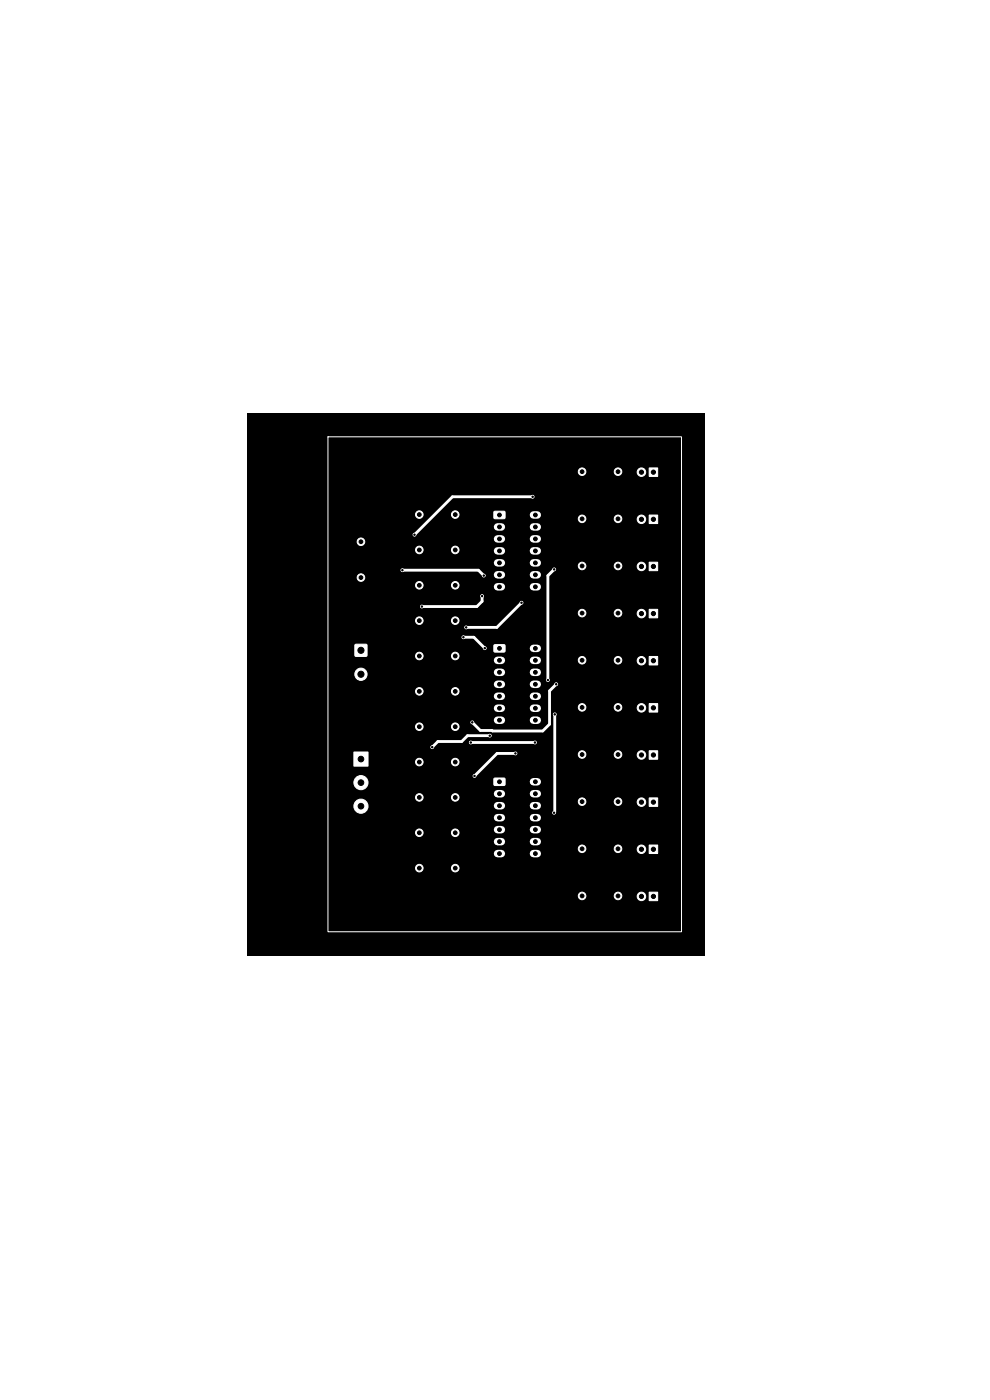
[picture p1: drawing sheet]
<svg xmlns="http://www.w3.org/2000/svg" width="210mm" height="297mm" viewBox="0 0 210 297" stroke-linecap="round" stroke-linejoin="round" font-family="sans-serif">
<path d="M52.5 87.6h97.1v115.1h-97.1z" fill="#000"/>
<g fill="#fff" stroke="#fff" stroke-width=".21">
<path d="M137.7 149.3h1.8v1.8h-1.8z"/>
<path d="M104.8 136.8h2.2l.1 .2v1.2l-.2 .1h-2l-.2-.2z"/>
<path d="M75.1 159.5h3v3h-3z"/>
<path d="M104.8 165.1h2.2l.1 .2v1.2l-.2 .1h-2l-.2-.2z"/>
<path d="M137.7 179.3h1.8v1.8h-1.8z"/>
<path d="M137.7 189.3h1.8v1.8h-1.8z"/>
<path d="M137.7 129.3h1.8v1.8h-1.8z"/>
<path d="M137.7 159.3h1.8v1.8h-1.8z"/>
<path d="M137.7 119.3h1.8v1.8h-1.8z"/>
<path d="M137.7 99.3h1.8v1.8h-1.8z"/>
<path d="M137.7 109.3h1.8v1.8h-1.8z"/>
<path d="M104.8 108.5h2.2l.1 .2v1.2l-.2 .1h-2l-.2-.2z"/>
<path d="M137.7 139.3h1.8v1.8h-1.8z"/>
<path d="M75.3 136.7h2.5v2.5h-2.5z"/>
<path d="M137.7 169.3h1.8v1.8h-1.8z"/>
<circle cx="88.9" cy="169.2" r=".8"/>
<circle cx="96.6" cy="169.2" r=".8"/>
<circle cx="136.1" cy="150.2" r=".9"/>
<circle cx="123.5" cy="180.1" r=".8"/>
<circle cx="131.1" cy="180.1" r=".8"/>
<circle cx="123.5" cy="140.1" r=".8"/>
<circle cx="131.1" cy="140.1" r=".8"/>
<circle cx="88.9" cy="154.2" r=".8"/>
<circle cx="96.6" cy="154.2" r=".8"/>
<circle cx="76.6" cy="166" r="1.5"/>
<circle cx="76.6" cy="171" r="1.5"/>
<circle cx="96.6" cy="131.7" r=".8"/>
<circle cx="88.9" cy="131.7" r=".8"/>
<circle cx="123.5" cy="190.1" r=".8"/>
<circle cx="131.1" cy="190.1" r=".8"/>
<circle cx="136.1" cy="180.2" r=".9"/>
<circle cx="136.1" cy="190.2" r=".9"/>
<circle cx="76.6" cy="114.9" r=".8"/>
<circle cx="76.6" cy="122.5" r=".8"/>
<circle cx="96.6" cy="161.7" r=".8"/>
<circle cx="88.9" cy="161.7" r=".8"/>
<circle cx="123.5" cy="170.1" r=".8"/>
<circle cx="131.1" cy="170.1" r=".8"/>
<circle cx="136.1" cy="130.2" r=".9"/>
<circle cx="136.1" cy="160.2" r=".9"/>
<circle cx="136.1" cy="120.2" r=".9"/>
<circle cx="88.9" cy="184.2" r=".8"/>
<circle cx="96.6" cy="184.2" r=".8"/>
<circle cx="123.5" cy="160.1" r=".8"/>
<circle cx="131.1" cy="160.1" r=".8"/>
<circle cx="88.9" cy="139.2" r=".8"/>
<circle cx="96.6" cy="139.2" r=".8"/>
<circle cx="123.5" cy="120.1" r=".8"/>
<circle cx="131.1" cy="120.1" r=".8"/>
<circle cx="96.6" cy="116.7" r=".8"/>
<circle cx="88.9" cy="116.7" r=".8"/>
<circle cx="88.9" cy="109.2" r=".8"/>
<circle cx="96.6" cy="109.2" r=".8"/>
<circle cx="96.6" cy="146.7" r=".8"/>
<circle cx="88.9" cy="146.7" r=".8"/>
<circle cx="136.1" cy="100.2" r=".9"/>
<circle cx="96.6" cy="176.7" r=".8"/>
<circle cx="88.9" cy="176.7" r=".8"/>
<circle cx="123.5" cy="130.1" r=".8"/>
<circle cx="131.1" cy="130.1" r=".8"/>
<circle cx="123.5" cy="110.1" r=".8"/>
<circle cx="131.1" cy="110.1" r=".8"/>
<circle cx="123.5" cy="150.1" r=".8"/>
<circle cx="131.1" cy="150.1" r=".8"/>
<circle cx="136.1" cy="110.2" r=".9"/>
<circle cx="88.9" cy="124.2" r=".8"/>
<circle cx="96.6" cy="124.2" r=".8"/>
<circle cx="123.5" cy="100.1" r=".8"/>
<circle cx="131.1" cy="100.1" r=".8"/>
<circle cx="136.1" cy="140.2" r=".9"/>
<circle cx="76.6" cy="143" r="1.3"/>
<circle cx="136.1" cy="170.2" r=".9"/>
<circle cx="87.9" cy="113.4" r=".3"/>
<circle cx="113" cy="105.4" r=".3"/>
<circle cx="110.6" cy="127.9" r=".3"/>
<circle cx="98.9" cy="133.1" r=".3"/>
<circle cx="89.5" cy="128.7" r=".3"/>
<circle cx="102.3" cy="126.5" r=".3"/>
<circle cx="102.8" cy="137.5" r=".3"/>
<circle cx="98.3" cy="135.2" r=".3"/>
<circle cx="100.2" cy="153.2" r=".3"/>
<circle cx="118" cy="145.2" r=".3"/>
<circle cx="99.9" cy="157.5" r=".3"/>
<circle cx="113.5" cy="157.5" r=".3"/>
<circle cx="103.9" cy="156.1" r=".3"/>
<circle cx="91.7" cy="158.5" r=".3"/>
<circle cx="109.3" cy="159.8" r=".3"/>
<circle cx="100.7" cy="164.6" r=".3"/>
<circle cx="117.6" cy="120.8" r=".3"/>
<circle cx="117.5" cy="172.4" r=".3"/>
<circle cx="117.7" cy="151.5" r=".3"/>
<circle cx="102.6" cy="122.1" r=".3"/>
<circle cx="116.2" cy="144.3" r=".3"/>
<circle cx="85.4" cy="121" r=".3"/>
</g>
<g fill="none" stroke="#fff" stroke-width="1.6">
<path d="M105.5 111.8h.8M105.5 114.3h.8M105.5 116.9h.8M105.5 119.4h.8M113.2 111.8h.8M113.2 114.3h.8M113.2 116.9h.8M113.2 119.4h.8M113.2 109.2h.8M105.5 121.9h.8M105.5 124.5h.8M113.2 137.5h.8"/>
<path d="M113.2 121.9h.8M113.2 124.5h.8M105.5 140.1h.8M105.5 142.6h.8M105.5 145.2h.8M105.5 147.7h.8M105.5 150.2h.8M105.5 152.8h.8M113.2 140.1h.8M113.2 142.6h.8M113.2 145.2h.8M113.2 147.7h.8"/>
<path d="M113.2 150.2h.8M113.2 152.8h.8M105.5 168.4h.8M105.5 170.9h.8M105.5 173.5h.8M105.5 176h.8M105.5 178.5h.8M113.2 168.4h.8M113.2 170.9h.8M113.2 173.5h.8M113.2 176h.8M113.2 178.5h.8"/>
<path d="M113.2 165.8h.8M105.5 181.1h.8M113.2 181.1h.8"/>
</g>
<path d="M113 105.4h-17l-8.1 8M85.4 121h16.1l1.1 1.1M98.3 135.2h2.2l2.3 2.3M102.3 126.5v1.1l-1.1 1.1h-11.7M110.6 127.9l-5.2 5.2h-6.5M117.6 120.8l-1.4 1.3v22.2M99.9 157.5h13.6M103.9 156.1h-4.7l-1.3 1.2h-5l-1.2 1.2M109.3 159.8h-3.9l-4.7 4.8M117.7 151.5v20.8l-.2 .1M118 145.2l-1.4 1.4v7l-1.5 1.5-13.2-.1-1.7-1.8" fill="none" stroke="#fff" stroke-width=".6"/>
<path d="M69.6 92.7h75v105h-75z" fill="none" stroke="#fff" stroke-width=".21"/>
<g fill="#000" stroke="#000" stroke-width=".21">
<circle cx="76.6" cy="114.9" r=".4"/>
<circle cx="87.9" cy="113.4" r=".15"/>
<circle cx="88.9" cy="109.2" r=".4"/>
<circle cx="88.9" cy="116.7" r=".4"/>
<circle cx="96.6" cy="109.2" r=".4"/>
<circle cx="96.6" cy="116.7" r=".4"/>
<circle cx="105.9" cy="119.4" r=".4"/>
<circle cx="105.9" cy="109.2" r=".4"/>
<circle cx="105.9" cy="111.8" r=".4"/>
<circle cx="105.9" cy="116.9" r=".4"/>
<circle cx="105.9" cy="114.3" r=".4"/>
<circle cx="113" cy="105.4" r=".15"/>
<circle cx="113.6" cy="111.8" r=".4"/>
<circle cx="113.6" cy="116.9" r=".4"/>
<circle cx="113.6" cy="114.3" r=".4"/>
<circle cx="113.6" cy="119.4" r=".4"/>
<circle cx="113.6" cy="109.2" r=".4"/>
<circle cx="123.5" cy="100.1" r=".4"/>
<circle cx="123.5" cy="110.1" r=".4"/>
<circle cx="131.1" cy="110.1" r=".4"/>
<circle cx="131.1" cy="100.1" r=".4"/>
<circle cx="136.1" cy="100.2" r=".45"/>
<circle cx="136.1" cy="110.2" r=".45"/>
<circle cx="138.6" cy="100.2" r=".45"/>
<circle cx="138.6" cy="110.2" r=".45"/>
<circle cx="76.6" cy="138" r=".65"/>
<circle cx="76.6" cy="122.5" r=".4"/>
<circle cx="85.4" cy="121" r=".15"/>
<circle cx="88.9" cy="124.2" r=".4"/>
<circle cx="88.9" cy="131.7" r=".4"/>
<circle cx="88.9" cy="139.2" r=".4"/>
<circle cx="89.5" cy="128.7" r=".15"/>
<circle cx="96.6" cy="124.2" r=".4"/>
<circle cx="96.6" cy="131.7" r=".4"/>
<circle cx="96.6" cy="139.2" r=".4"/>
<circle cx="98.3" cy="135.2" r=".15"/>
<circle cx="98.9" cy="133.1" r=".15"/>
<circle cx="102.3" cy="126.5" r=".15"/>
<circle cx="102.6" cy="122.1" r=".15"/>
<circle cx="102.8" cy="137.5" r=".15"/>
<circle cx="105.9" cy="124.5" r=".4"/>
<circle cx="105.9" cy="121.9" r=".4"/>
<circle cx="105.9" cy="137.5" r=".4"/>
<circle cx="110.6" cy="127.9" r=".15"/>
<circle cx="113.6" cy="124.5" r=".4"/>
<circle cx="113.6" cy="121.9" r=".4"/>
<circle cx="113.6" cy="137.5" r=".4"/>
<circle cx="117.6" cy="120.8" r=".15"/>
<circle cx="123.5" cy="120.1" r=".4"/>
<circle cx="123.5" cy="130.1" r=".4"/>
<circle cx="131.1" cy="130.1" r=".4"/>
<circle cx="131.1" cy="120.1" r=".4"/>
<circle cx="136.1" cy="130.2" r=".45"/>
<circle cx="136.1" cy="120.2" r=".45"/>
<circle cx="138.6" cy="120.2" r=".45"/>
<circle cx="138.6" cy="130.2" r=".45"/>
<circle cx="76.6" cy="143" r=".65"/>
<circle cx="88.9" cy="154.2" r=".4"/>
<circle cx="88.9" cy="146.7" r=".4"/>
<circle cx="91.7" cy="158.5" r=".15"/>
<circle cx="96.6" cy="154.2" r=".4"/>
<circle cx="96.6" cy="146.7" r=".4"/>
<circle cx="99.9" cy="157.5" r=".15"/>
<circle cx="100.2" cy="153.2" r=".15"/>
<circle cx="103.9" cy="156.1" r=".15"/>
<circle cx="105.9" cy="140.1" r=".4"/>
<circle cx="105.9" cy="152.8" r=".4"/>
<circle cx="105.9" cy="142.6" r=".4"/>
<circle cx="105.9" cy="145.2" r=".4"/>
<circle cx="105.9" cy="150.2" r=".4"/>
<circle cx="105.9" cy="147.7" r=".4"/>
<circle cx="109.3" cy="159.8" r=".15"/>
<circle cx="113.5" cy="157.5" r=".15"/>
<circle cx="113.6" cy="145.2" r=".4"/>
<circle cx="113.6" cy="150.2" r=".4"/>
<circle cx="113.6" cy="140.1" r=".4"/>
<circle cx="113.6" cy="147.7" r=".4"/>
<circle cx="113.6" cy="142.6" r=".4"/>
<circle cx="113.6" cy="152.8" r=".4"/>
<circle cx="116.2" cy="144.3" r=".15"/>
<circle cx="117.7" cy="151.5" r=".15"/>
<circle cx="118" cy="145.2" r=".15"/>
<circle cx="123.5" cy="150.1" r=".4"/>
<circle cx="123.5" cy="140.1" r=".4"/>
<circle cx="131.1" cy="140.1" r=".4"/>
<circle cx="131.1" cy="150.1" r=".4"/>
<circle cx="136.1" cy="140.2" r=".45"/>
<circle cx="136.1" cy="150.2" r=".45"/>
<circle cx="138.6" cy="150.2" r=".45"/>
<circle cx="138.6" cy="140.2" r=".45"/>
<circle cx="76.6" cy="161" r=".6"/>
<circle cx="76.6" cy="166" r=".6"/>
<circle cx="76.6" cy="171" r=".6"/>
<circle cx="88.9" cy="176.7" r=".4"/>
<circle cx="88.9" cy="161.7" r=".4"/>
<circle cx="88.9" cy="169.2" r=".4"/>
<circle cx="96.6" cy="176.7" r=".4"/>
<circle cx="96.6" cy="161.7" r=".4"/>
<circle cx="96.6" cy="169.2" r=".4"/>
<circle cx="100.7" cy="164.6" r=".15"/>
<circle cx="105.9" cy="168.4" r=".4"/>
<circle cx="105.9" cy="170.9" r=".4"/>
<circle cx="105.9" cy="176" r=".4"/>
<circle cx="105.9" cy="173.5" r=".4"/>
<circle cx="105.9" cy="165.8" r=".4"/>
<circle cx="105.9" cy="178.5" r=".4"/>
<circle cx="113.6" cy="168.4" r=".4"/>
<circle cx="113.6" cy="170.9" r=".4"/>
<circle cx="113.6" cy="178.5" r=".4"/>
<circle cx="113.6" cy="173.5" r=".4"/>
<circle cx="113.6" cy="176" r=".4"/>
<circle cx="113.6" cy="165.8" r=".4"/>
<circle cx="117.5" cy="172.4" r=".15"/>
<circle cx="123.5" cy="170.1" r=".4"/>
<circle cx="123.5" cy="160.1" r=".4"/>
<circle cx="131.1" cy="170.1" r=".4"/>
<circle cx="131.1" cy="160.1" r=".4"/>
<circle cx="136.1" cy="160.2" r=".45"/>
<circle cx="136.1" cy="170.2" r=".45"/>
<circle cx="138.6" cy="160.2" r=".45"/>
<circle cx="138.6" cy="170.2" r=".45"/>
<circle cx="88.9" cy="184.2" r=".4"/>
<circle cx="96.6" cy="184.2" r=".4"/>
<circle cx="105.9" cy="181.1" r=".4"/>
<circle cx="113.6" cy="181.1" r=".4"/>
<circle cx="123.5" cy="180.1" r=".4"/>
<circle cx="123.5" cy="190.1" r=".4"/>
<circle cx="131.1" cy="180.1" r=".4"/>
<circle cx="131.1" cy="190.1" r=".4"/>
<circle cx="136.1" cy="190.2" r=".45"/>
<circle cx="136.1" cy="180.2" r=".45"/>
<circle cx="138.6" cy="190.2" r=".45"/>
<circle cx="138.6" cy="180.2" r=".45"/>
</g>
</svg>
